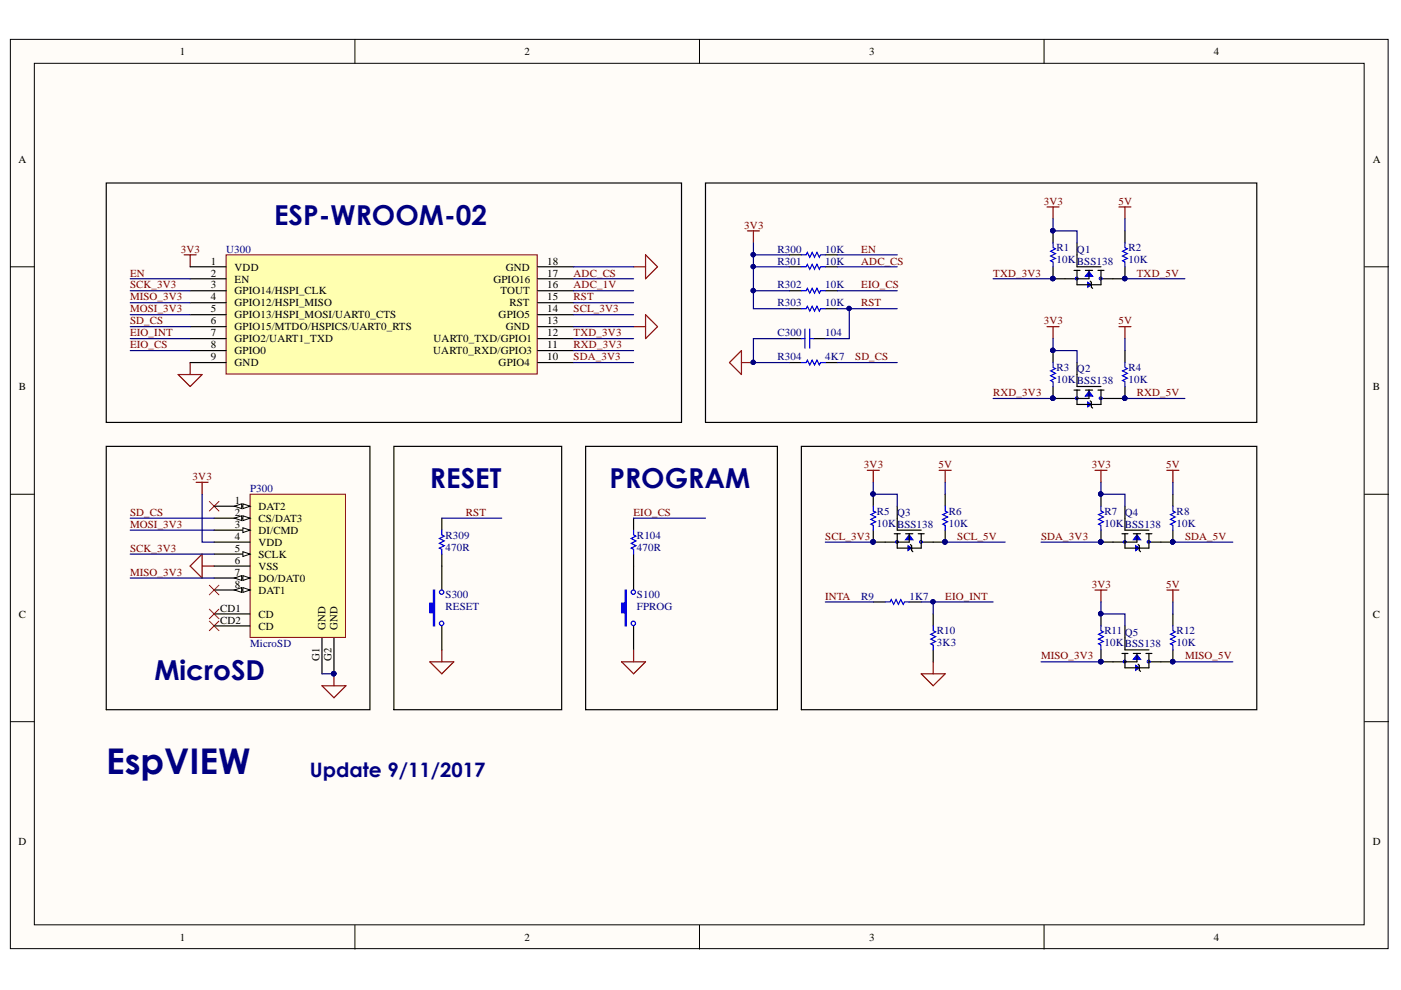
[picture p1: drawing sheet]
<svg xmlns="http://www.w3.org/2000/svg" width="297mm" height="210mm" viewBox="0 0 297 210" stroke-linecap="round" stroke-linejoin="round" font-family="sans-serif">
<defs><g id="words">
<text font-size="7.5" fill="#000080" x="22.5" y="164.1">EspVIEW</text>
<g font-size="5.8" fill="#000080">
<text x="58.1" y="47.6">ESP-WROOM-02</text>
<text x="91.2" y="103.5">RESET</text>
<text x="129.2" y="103.5">PROGRAM</text>
<text x="32.7" y="144.1">MicroSD</text>
</g>
<text font-size="4.2" fill="#000080" x="65.7" y="164.7">Update 9/11/2017</text>
<g font-size="2.3">
<text x="38.1" y="11.7">1</text>
<text x="111.2" y="11.7">2</text>
<text x="184.3" y="11.7">3</text>
<text x="257.3" y="11.7">4</text>
<text x="3.9" y="34.5">A</text>
<text x="291.1" y="34.5">A</text>
<text x="44.7" y="56.1">1</text>
<text x="44.7" y="58.6">2</text>
<text x="49.7" y="57.4">VDD</text>
<text x="49.7" y="59.9">EN</text>
<text x="104.6" y="59.9">GPIO16</text>
<text x="107.2" y="57.4">GND</text>
<text x="116" y="58.6">17</text>
<text x="116" y="56.1">18</text>
<text x="44.7" y="61.2">3</text>
<text x="44.7" y="63.7">4</text>
<text x="49.7" y="62.4">GPIO14/HSPI_CLK</text>
<text x="49.7" y="65">GPIO12/HSPI_MISO</text>
<text x="106.1" y="62.4">TOUT</text>
<text x="108" y="65">RST</text>
<text x="116" y="63.7">15</text>
<text x="116" y="61.2">16</text>
<text x="44.7" y="66.2">5</text>
<text x="44.7" y="68.8">6</text>
<text x="44.7" y="71.3">7</text>
<text x="49.7" y="67.5">GPIO13/HSPI_MOSI/UART0_CTS</text>
<text x="49.7" y="70">GPIO15/MTDO/HSPICS/UART0_RTS</text>
<text x="105.7" y="67.5">GPIO5</text>
<text x="107.2" y="70">GND</text>
<text x="116" y="71.3">12</text>
<text x="116" y="68.8">13</text>
<text x="116" y="66.2">14</text>
<text x="44.7" y="73.8">8</text>
<text x="44.7" y="76.4">9</text>
<text x="49.7" y="72.6">GPIO2/UART1_TXD</text>
<text x="49.7" y="75.1">GPIO0</text>
<text x="49.7" y="77.6">GND</text>
<text x="91.8" y="75.1">UART0_RXD/GPIO3</text>
<text x="91.9" y="72.6">UART0_TXD/GPIO1</text>
<text x="105.7" y="77.6">GPIO4</text>
<text x="116" y="76.4">10</text>
<text x="116" y="73.8">11</text>
<text x="4" y="82.7">B</text>
<text x="291.1" y="82.7">B</text>
<text x="49.8" y="106.9">1</text>
<text x="49.8" y="109.4">2</text>
<text x="49.8" y="111.9">3</text>
<text x="54.8" y="110.7">CS/DAT3</text>
<text x="54.8" y="113.2">DI/CMD</text>
<text x="54.8" y="108.1">DAT2</text>
<text x="49.8" y="114.5">4</text>
<text x="49.8" y="117">5</text>
<text x="49.8" y="119.5">6</text>
<text x="54.8" y="115.7">VDD</text>
<text x="54.8" y="118.3">SCLK</text>
<text x="49.8" y="122.1">7</text>
<text x="49.8" y="124.6">8</text>
<text x="54.8" y="120.8">VSS</text>
<text x="54.8" y="123.3">DO/DAT0</text>
<text x="54.8" y="125.9">DAT1</text>
<text x="4" y="130.9">C</text>
<text x="46.7" y="129.7">CD1</text>
<text x="54.8" y="130.9">CD</text>
<text x="291.1" y="130.9">C</text>
<text x="46.7" y="132.2">CD2</text>
<text x="54.8" y="133.5">CD</text>
<text x="69" y="133.5" transform="rotate(-90 69 133.5)">GND</text>
<text x="71.5" y="133.5" transform="rotate(-90 71.5 133.5)">GND</text>
<text x="67.7" y="140.1" transform="rotate(-90 67.7 140.1)">G1</text>
<text x="70.3" y="140.1" transform="rotate(-90 70.3 140.1)">G2</text>
<text x="3.9" y="179.2">D</text>
<text x="291.1" y="179.2">D</text>
<text x="38.1" y="199.5">1</text>
<text x="111.2" y="199.5">2</text>
<text x="184.3" y="199.5">3</text>
<text x="257.3" y="199.5">4</text>
</g>
<g font-size="2.3" fill="#800000">
<text x="221.3" y="43.4">3V3</text>
<text x="237.1" y="43.4">5V</text>
<text x="38.3" y="53.6">3V3</text>
<text x="157.8" y="48.5">3V3</text>
<text x="182.6" y="53.6">EN</text>
<text x="27.6" y="58.6">EN</text>
<text x="121.6" y="58.6">ADC_CS</text>
<text x="182.6" y="56.1">ADC_CS</text>
<text x="210.6" y="58.6">TXD_3V3</text>
<text x="241" y="58.6">TXD_5V</text>
<text x="27.6" y="63.7">MISO_3V3</text>
<text x="27.6" y="61.2">SCK_3V3</text>
<text x="121.6" y="63.7">RST</text>
<text x="121.6" y="61.2">ADC_1V</text>
<text x="182.6" y="61.2">EIO_CS</text>
<text x="182.6" y="65">RST</text>
<text x="27.6" y="66.2">MOSI_3V3</text>
<text x="27.6" y="68.8">SD_CS</text>
<text x="27.6" y="71.3">EIO_INT</text>
<text x="121.6" y="71.3">TXD_3V3</text>
<text x="121.6" y="66.2">SCL_3V3</text>
<text x="221.3" y="68.8">3V3</text>
<text x="237.1" y="68.8">5V</text>
<text x="27.6" y="73.8">EIO_CS</text>
<text x="121.6" y="76.4">SDA_3V3</text>
<text x="121.6" y="73.8">RXD_3V3</text>
<text x="181.3" y="76.4">SD_CS</text>
<text x="210.6" y="84">RXD_3V3</text>
<text x="241" y="84">RXD_5V</text>
<text x="40.8" y="101.7">3V3</text>
<text x="183.2" y="99.2">3V3</text>
<text x="199" y="99.2">5V</text>
<text x="231.5" y="99.2">3V3</text>
<text x="247.3" y="99.2">5V</text>
<text x="27.6" y="111.9">MOSI_3V3</text>
<text x="27.6" y="109.4">SD_CS</text>
<text x="98.8" y="109.4">RST</text>
<text x="134.3" y="109.4">EIO_CS</text>
<text x="27.6" y="117">SCK_3V3</text>
<text x="175" y="114.5">SCL_3V3</text>
<text x="203" y="114.5">SCL_5V</text>
<text x="220.7" y="114.5">SDA_3V3</text>
<text x="251.2" y="114.5">SDA_5V</text>
<text x="27.6" y="122.1">MISO_3V3</text>
<text x="231.5" y="124.6">3V3</text>
<text x="247.3" y="124.6">5V</text>
<text x="175" y="127.1">INTA</text>
<text x="200.4" y="127.1">EIO_INT</text>
<text x="220.7" y="139.8">MISO_3V3</text>
<text x="251.2" y="139.8">MISO_5V</text>
</g>
<g font-size="2.3" fill="#000080">
<text x="47.9" y="53.6">U300</text>
<text x="164.8" y="53.6">R300</text>
<text x="175" y="53.6">10K</text>
<text x="224" y="53.3">R1 Q1</text>
<text x="239.2" y="53.3">R2</text>
<text x="164.8" y="56.1">R301</text>
<text x="175" y="56.1">10K</text>
<text x="224" y="55.8">10KBSS138</text>
<text x="239.2" y="55.8">10K</text>
<text x="164.8" y="61.2">R302</text>
<text x="164.8" y="65">R303</text>
<text x="175" y="61.2">10K</text>
<text x="175" y="65">10K</text>
<text x="164.8" y="71.3">C300</text>
<text x="175" y="71.3">104</text>
<text x="164.8" y="76.4">R304</text>
<text x="175" y="76.4">4K7</text>
<text x="224" y="78.7">R3 Q2</text>
<text x="224" y="81.2">10KBSS138</text>
<text x="239.2" y="78.7">R4</text>
<text x="239.2" y="81.2">10K</text>
<text x="53" y="104.3">P300</text>
<text x="185.9" y="109.2">R5 Q3</text>
<text x="185.9" y="111.7">10KBSS138</text>
<text x="201.2" y="109.2">R6</text>
<text x="201.2" y="111.7">10K</text>
<text x="234.2" y="109.2">R7 Q4</text>
<text x="234.2" y="111.7">10KBSS138</text>
<text x="249.5" y="109.2">R8</text>
<text x="249.5" y="111.7">10K</text>
<text x="94.5" y="114.2">R309</text>
<text x="94.5" y="116.8">470R</text>
<text x="135.1" y="114.2">R104</text>
<text x="135.1" y="116.8">470R</text>
<text x="94.5" y="126.9">S300</text>
<text x="94.5" y="129.4">RESET</text>
<text x="135.1" y="126.9">S100</text>
<text x="135.1" y="129.4">FPROG</text>
<text x="182.6" y="127.1">R9</text>
<text x="192.8" y="127.1">1K7</text>
<text x="53" y="137.3">MicroSD</text>
<text x="198.6" y="134.5">R10</text>
<text x="198.6" y="137">3K3</text>
<text x="234.2" y="134.5">R11 Q5</text>
<text x="234.2" y="137">10KBSS138</text>
<text x="249.5" y="134.5">R12</text>
<text x="249.5" y="137">10K</text>
</g>
</g></defs>
<g fill="#fffcf8" stroke="#000" stroke-width=".21">
<path d="M2.2 8.3h292.1v192.8h-292.1z"/>
<path d="M7.3 13.4h281.9v182.7h-281.9z"/>
</g>
<path d="M75.3 8.3v5.1M148.3 8.3v5.1M221.4 8.3v5.1M2.2 56.6h5.1M289.3 56.6h5.1M2.2 104.8h5.1M289.3 104.8h5.1M2.2 153h5.1M289.3 153h5.1M75.3 196.2v5M148.3 196.2v5M221.4 196.2v5" fill="none" stroke="#000" stroke-width=".21"/>
<g fill="none" stroke="#800000" stroke-width=".25">
<path d="M39 54h2.6M40.3 54v2.6M134.3 56.6h2.6M136.9 54l2.5 2.6-2.5 2.5zM158.5 49h2.5M159.7 49v2.5M37.8 79.4h5.1l-2.6 2.5zM40.3 76.9v2.5M134.3 69.3h2.6M136.9 66.7l2.5 2.6-2.5 2.5zM154.7 76.9l2.5-2.6v5.1zM157.2 76.9h2.5"/>
<path d="M41.6 102.3h2.5M42.9 102.3v2.5M40.3 120l2.6-2.5v5.1zM42.9 120h2.5M68.3 145.4h5l-2.5 2.5zM70.8 142.9v2.5"/>
</g>
<g fill="#000080" stroke="#000080" stroke-width=".21">
<circle cx="70.7" cy="142.8" r=".47"/>
<circle cx="159.7" cy="76.8" r=".46"/>
</g>
<path d="M44.4 106.3l2 2M46.4 106.3l-2 2M44.4 129.2l2 2M44.4 131.7l2 2M44.4 124.1l2 2M46.4 129.2l-2 2M46.4 131.7l-2 2M46.4 124.1l-2 2" fill="none" stroke="#f00" stroke-width=".21"/>
<g fill="none" stroke="#000" stroke-width=".25">
<path d="M167.4 54h2.5M175 54h2.5M167.4 61.6h2.5M167.4 65.5h2.5M167.4 76.9h2.5M167.4 71.8h2.5M172.4 71.8h2.6M175 61.6h2.5M175 65.5h2.5M175 76.9h2.5M93.7 109.9v2.5M93.7 117.5v7.6"/>
<path d="M93.7 132.7v5.1"/>
</g>
<path d="M169.9 54h1l.3-.5 .5 1 .5-1 .5 1 .5-1 .5 1 .3-.5h1M169.9 61.6h1l.3-.5 .5 1.1 .5-1.1 .5 1.1 .5-1.1 .5 1.1 .3-.6h1M169.9 65.5h1l.3-.6 .5 1.1 .5-1.1 .5 1.1 .5-1.1 .5 1.1 .3-.5h1M169.9 76.9h1l.3-.5 .5 1 .5-1 .5 1 .5-1 .5 1 .3-.5h1M169.9 71.8h.8M170.7 69.8v4M171.7 69.8v4M171.7 71.8h.7M93.7 112.4v1l.5 .3-1 .5 1 .5-1 .5 1 .5-1 .5 .5 .3v1" fill="none" stroke="#00f" stroke-width=".25"/>
<path d="M91.9 125.1h.2v7.6h-.2v-2.8h-.8v-2h.8z" fill-rule="evenodd" fill="#00f"/>
<g fill="none" stroke="#00f" stroke-width=".25">
<path d="M134.3 112.4v1l.5 .3-1 .5 1 .5-1 .5 1 .5-1 .5 .5 .3v1M91.9 125.1h.2v7.6h-.2v-2.8h-.8v-2h.8z"/>
<circle cx="93.6" cy="132.2" r=".46"/>
<circle cx="93.6" cy="125.6" r=".46"/>
</g>
<path d="M93.7 137.8v2.5M91.1 140.3h5.1l-2.5 2.6z" fill="none" stroke="#800000" stroke-width=".25"/>
<path d="M22.5 38.8h122v50.8h-122zM149.6 38.8h116.9v50.8h-116.9zM22.5 94.6h55.9v55.9h-55.9zM83.5 94.6h35.6v55.9h-35.6zM169.9 94.6h96.6v55.9h-96.6zM134.3 109.9v2.5M134.3 117.5v7.6M134.3 132.7v5.1" fill="none" stroke="#000" stroke-width=".25"/>
<path d="M132.6 125.1h.2v7.6h-.2v-2.8h-.8v-2h.8z" fill-rule="evenodd" fill="#00f"/>
<g fill="none" stroke="#00f" stroke-width=".25">
<path d="M132.6 125.1h.2v7.6h-.2v-2.8h-.8v-2h.8z"/>
<circle cx="134.3" cy="132.2" r=".46"/>
<circle cx="134.3" cy="125.6" r=".46"/>
</g>
<path d="M134.3 137.8v2.5M131.8 140.3h5.1l-2.6 2.6z" fill="none" stroke="#800000" stroke-width=".25"/>
<path d="M124.2 94.6h40.6v55.9h-40.6z" fill="none" stroke="#000" stroke-width=".25"/>
<path d="M47.9 54h66v25.3h-66z" fill="#ffffb0" stroke="#800000" stroke-width=".21"/>
<g fill="none" stroke="#000" stroke-width=".25">
<path d="M40.3 56.6h7.6M40.3 59.1h7.6M114 56.6h7.6M114 59.1h7.6M40.3 61.6h7.6M40.3 64.2h7.6M40.3 66.7h7.6M40.3 69.3h7.6M40.3 71.8h7.6M40.3 74.3h7.6M40.3 76.9h7.6M114 61.6h7.6"/>
<path d="M114 64.2h7.6M114 66.7h7.6M114 69.3h7.6M114 71.8h7.6M114 74.3h7.6M114 76.9h7.6"/>
</g>
<path d="M53 104.8h20.2v30.3h-20.2z" fill="#ffffb0" stroke="#800000" stroke-width=".21"/>
<path d="M45.4 109.9h7.6" fill="none" stroke="#000" stroke-width=".25"/>
<path d="M51.5 109.4l1.5 .5-1.5 .5z" fill="#fffcf8"/>
<path d="M51.5 109.4l1.5 .5-1.5 .5z" fill="none" stroke="#000" stroke-width=".21"/>
<path d="M49.7 109.9l1.5-.5v1z" fill="#fffcf8"/>
<path d="M49.7 109.9l1.5-.5v1z" fill="none" stroke="#000" stroke-width=".21"/>
<path d="M45.4 112.4h7.6" fill="none" stroke="#000" stroke-width=".25"/>
<path d="M51.5 111.9l1.5 .5-1.5 .5z" fill="#fffcf8"/>
<path d="M51.5 111.9l1.5 .5-1.5 .5z" fill="none" stroke="#000" stroke-width=".21"/>
<path d="M45.4 114.9h7.6M45.4 117.5h7.6" fill="none" stroke="#000" stroke-width=".25"/>
<path d="M51.5 117l1.5 .5-1.5 .5z" fill="#fffcf8"/>
<path d="M51.5 117l1.5 .5-1.5 .5z" fill="none" stroke="#000" stroke-width=".21"/>
<path d="M45.4 120h7.6M45.4 122.6h7.6" fill="none" stroke="#000" stroke-width=".25"/>
<path d="M51.5 122l1.5 .6-1.5 .5z" fill="#fffcf8"/>
<path d="M51.5 122l1.5 .6-1.5 .5z" fill="none" stroke="#000" stroke-width=".21"/>
<path d="M49.7 122.6l1.5-.6v1.1z" fill="#fffcf8"/>
<path d="M49.7 122.6l1.5-.6v1.1z" fill="none" stroke="#000" stroke-width=".21"/>
<path d="M45.4 125.1h7.6" fill="none" stroke="#000" stroke-width=".25"/>
<path d="M51.5 124.6l1.5 .5-1.5 .5z" fill="#fffcf8"/>
<path d="M51.5 124.6l1.5 .5-1.5 .5z" fill="none" stroke="#000" stroke-width=".21"/>
<path d="M49.7 125.1l1.5-.5v1z" fill="#fffcf8"/>
<path d="M49.7 125.1l1.5-.5v1z" fill="none" stroke="#000" stroke-width=".21"/>
<path d="M45.4 107.3h7.6" fill="none" stroke="#000" stroke-width=".25"/>
<path d="M51.5 106.8l1.5 .5-1.5 .5z" fill="#fffcf8"/>
<path d="M51.5 106.8l1.5 .5-1.5 .5z" fill="none" stroke="#000" stroke-width=".21"/>
<path d="M49.7 107.3l1.5-.5v1z" fill="#fffcf8"/>
<path d="M49.7 107.3l1.5-.5v1z" fill="none" stroke="#000" stroke-width=".21"/>
<path d="M187.7 114.9h2.5M190.2 109.9v2.5M195.3 114.9h2.6M45.4 130.2h7.6M45.4 132.7h7.6M68.3 135.2v7.7M70.8 135.2v7.7" fill="none" stroke="#000" stroke-width=".25"/>
<circle cx="70.7" cy="142.8" r=".47" fill="#000080" stroke="#000080" stroke-width=".21"/>
<path d="M192.8 113.4l.7 1h-1.5z" fill="#00f"/>
<path d="M192.8 113.4l.7 1h-1.5z" fill="none" stroke="#00f" stroke-width=".25"/>
<path d="M192.5 115.7l.8 .5-.8 .5z" fill="#00f"/>
<path d="M185.1 107.3v1l.6 .3-1.1 .5 1.1 .5-1.1 .5 1.1 .5-1.1 .5 .5 .3v1M192.5 115.7l.8 .5-.8 .5zM200.4 107.3v1l.5 .3-1 .5 1 .5-1 .5 1 .5-1 .5 .5 .3v1" fill="none" stroke="#00f" stroke-width=".25"/>
<g fill="none" stroke="#00f" stroke-width=".21">
<circle cx="190.2" cy="114.9" r=".31"/>
<circle cx="195.3" cy="114.9" r=".3"/>
</g>
<g fill="none" stroke="#000" stroke-width=".25">
<path d="M185.1 112.4v2.5h2.6M185.1 104.8v2.5M189.6 113.2h1.3M190.2 113.2v3h5.1v-3M190.2 107.3v2.6M190.2 112.4h5.1M192 113.2h1.5M192.8 113.2v1.7h-2.6M193 115.5l.3 .2v1l.2 .3M194.7 113.2h1.2M200.4 112.4v2.5h-2.5M200.4 104.8v2.5"/>
<path d="M236 114.9h2.5M238.5 109.9v2.5M243.6 114.9h2.5"/>
</g>
<g fill="#000080" stroke="#000080" stroke-width=".21">
<circle cx="185.1" cy="114.9" r=".46"/>
<circle cx="200.3" cy="114.9" r=".46"/>
<circle cx="185.1" cy="104.7" r=".46"/>
</g>
<path d="M183.9 99.7h2.5M185.1 99.7v2.6M199.1 99.7h2.6M200.4 99.7v2.6" fill="none" stroke="#800000" stroke-width=".25"/>
<path d="M241.1 113.4l.7 1h-1.5z" fill="#00f"/>
<path d="M241.1 113.4l.7 1h-1.5z" fill="none" stroke="#00f" stroke-width=".25"/>
<path d="M240.8 115.7l.8 .5-.8 .5z" fill="#00f"/>
<path d="M233.4 107.3v1l.5 .3-1 .5 1 .5-1 .5 1 .5-1 .5 .5 .3v1M240.8 115.7l.8 .5-.8 .5zM248.7 107.3v1l.5 .3-1 .5 1 .5-1 .5 1 .5-1 .5 .5 .3v1" fill="none" stroke="#00f" stroke-width=".25"/>
<g fill="none" stroke="#00f" stroke-width=".21">
<circle cx="238.5" cy="114.9" r=".3"/>
<circle cx="243.5" cy="114.9" r=".31"/>
</g>
<g fill="none" stroke="#000" stroke-width=".25">
<path d="M233.4 112.4v2.5h2.6M233.4 104.8v2.5M237.9 113.2h1.2M238.5 113.2v3h5.1v-3M238.5 107.3v2.6M238.5 112.4h5.1M240.3 113.2h1.5M241.1 113.2v1.7h-2.6M241.3 115.5l.3 .2v1l.2 .3M243 113.2h1.2M248.7 112.4v2.5h-2.6M248.7 104.8v2.5"/>
<path d="M238.5 135.2v2.6M236 140.3h2.5M243.6 140.3h2.5"/>
</g>
<g fill="#000080" stroke="#000080" stroke-width=".21">
<circle cx="233.4" cy="114.9" r=".46"/>
<circle cx="248.6" cy="114.9" r=".46"/>
<circle cx="233.4" cy="104.7" r=".46"/>
</g>
<path d="M232.2 99.7h2.5M233.4 99.7v2.6M247.4 99.7h2.5M248.7 99.7v2.6" fill="none" stroke="#800000" stroke-width=".25"/>
<path d="M241.1 138.8l.7 1h-1.5z" fill="#00f"/>
<path d="M241.1 138.8l.7 1h-1.5z" fill="none" stroke="#00f" stroke-width=".25"/>
<path d="M240.8 141.1l.8 .5-.8 .5z" fill="#00f"/>
<path d="M233.4 132.7v1l.5 .3-1 .5 1 .5-1 .5 1 .5-1 .5 .5 .3v1M248.7 132.7v1l.5 .3-1 .5 1 .5-1 .5 1 .5-1 .5 .5 .3v1M240.8 141.1l.8 .5-.8 .5z" fill="none" stroke="#00f" stroke-width=".25"/>
<g fill="none" stroke="#00f" stroke-width=".21">
<circle cx="238.5" cy="140.3" r=".3"/>
<circle cx="243.5" cy="140.3" r=".31"/>
</g>
<g fill="none" stroke="#000" stroke-width=".25">
<path d="M225.8 59.1h2.5M228.3 54v2.6M233.4 59.1h2.6M233.4 137.8v2.5h2.6M233.4 130.2v2.5M237.9 138.5h1.2M238.5 138.5v3.1h5.1v-3.1M238.5 132.7v2.5M238.5 137.8h5.1M240.3 138.5h1.5M241.1 138.5v1.8h-2.6M243 138.5h1.2"/>
<path d="M248.7 137.8v2.5h-2.6M248.7 130.2v2.5M241.3 140.8l.3 .3v1l.2 .3"/>
</g>
<g fill="#000080" stroke="#000080" stroke-width=".21">
<circle cx="233.4" cy="140.3" r=".46"/>
<circle cx="248.6" cy="140.3" r=".46"/>
<circle cx="233.4" cy="130.1" r=".46"/>
</g>
<path d="M232.2 125.1h2.5M233.4 125.1v2.5M247.4 125.1h2.5M248.7 125.1v2.5" fill="none" stroke="#800000" stroke-width=".25"/>
<path d="M230.9 57.6l.8 1h-1.6z" fill="#00f"/>
<path d="M230.9 57.6l.8 1h-1.6z" fill="none" stroke="#00f" stroke-width=".25"/>
<path d="M230.6 59.9l.8 .5-.8 .5z" fill="#00f"/>
<path d="M223.3 51.5v1l.5 .3-1 .5 1 .5-1 .5 1 .5-1 .5 .5 .3v1M230.6 59.9l.8 .5-.8 .5zM238.5 51.5v1l.5 .3-1 .5 1 .5-1 .5 1 .5-1 .5 .5 .3v1" fill="none" stroke="#00f" stroke-width=".25"/>
<g fill="none" stroke="#00f" stroke-width=".21">
<circle cx="228.3" cy="59.1" r=".3"/>
<circle cx="233.4" cy="59.1" r=".31"/>
</g>
<g fill="none" stroke="#000" stroke-width=".25">
<path d="M223.3 56.6v2.5h2.5M223.3 49v2.5M227.7 57.3h1.3M228.3 57.3v3.1h5.1v-3.1M228.3 51.5v2.5M228.3 56.6h5.1M230.1 57.3h1.6M230.9 57.3v1.8h-2.6M231.1 59.6l.3 .3v1l.3 .2M232.8 57.3h1.3M238.5 56.6v2.5h-2.5M238.5 49v2.5"/>
<path d="M228.3 79.4v2.5M225.8 84.5h2.5M233.4 84.5h2.6"/>
</g>
<g fill="#000080" stroke="#000080" stroke-width=".21">
<circle cx="223.2" cy="59.1" r=".46"/>
<circle cx="238.5" cy="59.1" r=".46"/>
<circle cx="223.2" cy="48.9" r=".46"/>
</g>
<path d="M222 43.9h2.5M223.3 43.9v2.5M237.2 43.9h2.6M238.5 43.9v2.5" fill="none" stroke="#800000" stroke-width=".25"/>
<path d="M230.9 83l.8 1h-1.6z" fill="#00f"/>
<path d="M230.9 83l.8 1h-1.6z" fill="none" stroke="#00f" stroke-width=".25"/>
<path d="M230.6 85.2l.8 .6-.8 .5z" fill="#00f"/>
<path d="M169.9 56.6h1l.3-.5 .5 1 .5-1 .5 1 .5-1 .5 1 .3-.5h1M223.3 76.9v1l.5 .2-1 .5 1 .6-1 .5 1 .5-1 .5 .5 .2v1M238.5 76.9v1l.5 .2-1 .5 1 .6-1 .5 1 .5-1 .5 .5 .2v1M230.6 85.2l.8 .6-.8 .5zM187.7 127.6h1l.3-.5 .5 1 .5-1 .5 1 .5-1 .5 1 .3-.5h1M197.9 132.7v1l.5 .3-1.1 .5 1.1 .5-1.1 .5 1.1 .5-1.1 .5 .6 .3v1" fill="none" stroke="#00f" stroke-width=".25"/>
<g fill="none" stroke="#00f" stroke-width=".21">
<circle cx="228.3" cy="84.4" r=".3"/>
<circle cx="233.4" cy="84.4" r=".31"/>
</g>
<g fill="none" stroke="#000" stroke-width=".25">
<path d="M167.4 56.6h2.5M175 56.6h2.5M223.3 74.3v2.6M228.3 76.9v2.5M238.5 74.3v2.6M223.3 81.9v2.6h2.5M227.7 82.7h1.3M228.3 82.7v3.1h5.1v-3.1M228.3 81.9h5.1M230.1 82.7h1.6M230.9 82.7v1.8h-2.6M231.1 85l.3 .2v1.1l.3 .2"/>
<path d="M232.8 82.7h1.3M238.5 81.9v2.6h-2.5M185.1 127.6h2.6M192.8 127.6h2.5M197.9 130.2v2.5M197.9 137.8v2.5"/>
</g>
<g fill="#000080" stroke="#000080" stroke-width=".21">
<circle cx="223.2" cy="84.4" r=".46"/>
<circle cx="238.5" cy="84.4" r=".46"/>
<circle cx="223.2" cy="74.3" r=".46"/>
<circle cx="70.7" cy="142.8" r=".47"/>
<circle cx="159.7" cy="54" r=".46"/>
<circle cx="159.7" cy="61.6" r=".46"/>
<circle cx="180" cy="65.4" r=".46"/>
<circle cx="159.7" cy="56.5" r=".46"/>
<circle cx="159.7" cy="76.8" r=".46"/>
<circle cx="185.1" cy="104.7" r=".46"/>
<circle cx="185.1" cy="114.9" r=".46"/>
<circle cx="200.3" cy="114.9" r=".46"/>
<circle cx="233.4" cy="104.7" r=".46"/>
<circle cx="233.4" cy="114.9" r=".46"/>
<circle cx="248.6" cy="114.9" r=".46"/>
<circle cx="233.4" cy="130.1" r=".46"/>
<circle cx="233.4" cy="140.3" r=".46"/>
<circle cx="248.6" cy="140.3" r=".46"/>
<circle cx="223.2" cy="48.9" r=".46"/>
<circle cx="223.2" cy="59.1" r=".46"/>
<circle cx="238.5" cy="59.1" r=".46"/>
<circle cx="197.8" cy="127.6" r=".46"/>
</g>
<path d="M222 69.3h2.5M223.3 69.3v2.5M237.2 69.3h2.6M238.5 69.3v2.5M195.3 142.9h5.1l-2.5 2.5zM197.9 140.3v2.6" fill="none" stroke="#800000" stroke-width=".25"/>
<g fill="none" stroke="#000080" stroke-width=".25">
<path d="M27.6 59.1h12.7M121.6 56.6h12.7M121.6 59.1h12.7M159.7 51.5v14h7.7M159.7 56.6h7.7M159.7 54h7.7M177.5 56.6h12.7M177.5 54h12.7M210.6 59.1h12.7M223.3 46.4v2.6h5v2.5M238.5 59.1h12.7M238.5 46.4v2.6"/>
<path d="M27.6 69.3h12.7M27.6 66.7h12.7M27.6 64.2h12.7M27.6 61.6h12.7M27.6 71.8h12.7M27.6 74.3h12.7M121.6 69.3h12.7M121.6 66.7h12.7M121.6 64.2h12.7M121.6 61.6h12.7M121.6 76.9h12.7M121.6 71.8h12.7"/>
<path d="M121.6 74.3h12.7M159.7 61.6h7.7M167.4 71.8h-7.7v5.1h7.7M177.5 65.5h12.7M177.5 61.6h12.7M177.5 76.9h12.7M180.1 65.5v6.3h-5.1M223.3 71.8v2.5h5v2.6M238.5 71.8v2.5M210.6 84.5h12.7M238.5 84.5h12.7M27.6 109.9h17.8"/>
<path d="M27.6 112.4h17.8M27.6 117.5h17.8M42.9 104.8v10.1h2.5M93.7 109.9h12.7M134.3 109.9h15.3M175 114.9h10.1M185.1 102.3v2.5h5.1v2.5M200.4 102.3v2.5M200.4 114.9h12.7M220.7 114.9h12.7M233.4 102.3v2.5h5.1v2.5M248.7 114.9h12.7"/>
<path d="M248.7 102.3v2.5M27.6 122.6h17.8M175 127.6h10.1M195.3 127.6h15.3M197.9 127.6v2.6M233.4 127.6v2.6h5.1v2.5M248.7 127.6v2.6M68.3 142.9h2.5M220.7 140.3h12.7M248.7 140.3h12.7"/>
</g>
<use href="#words"/>
</svg>
